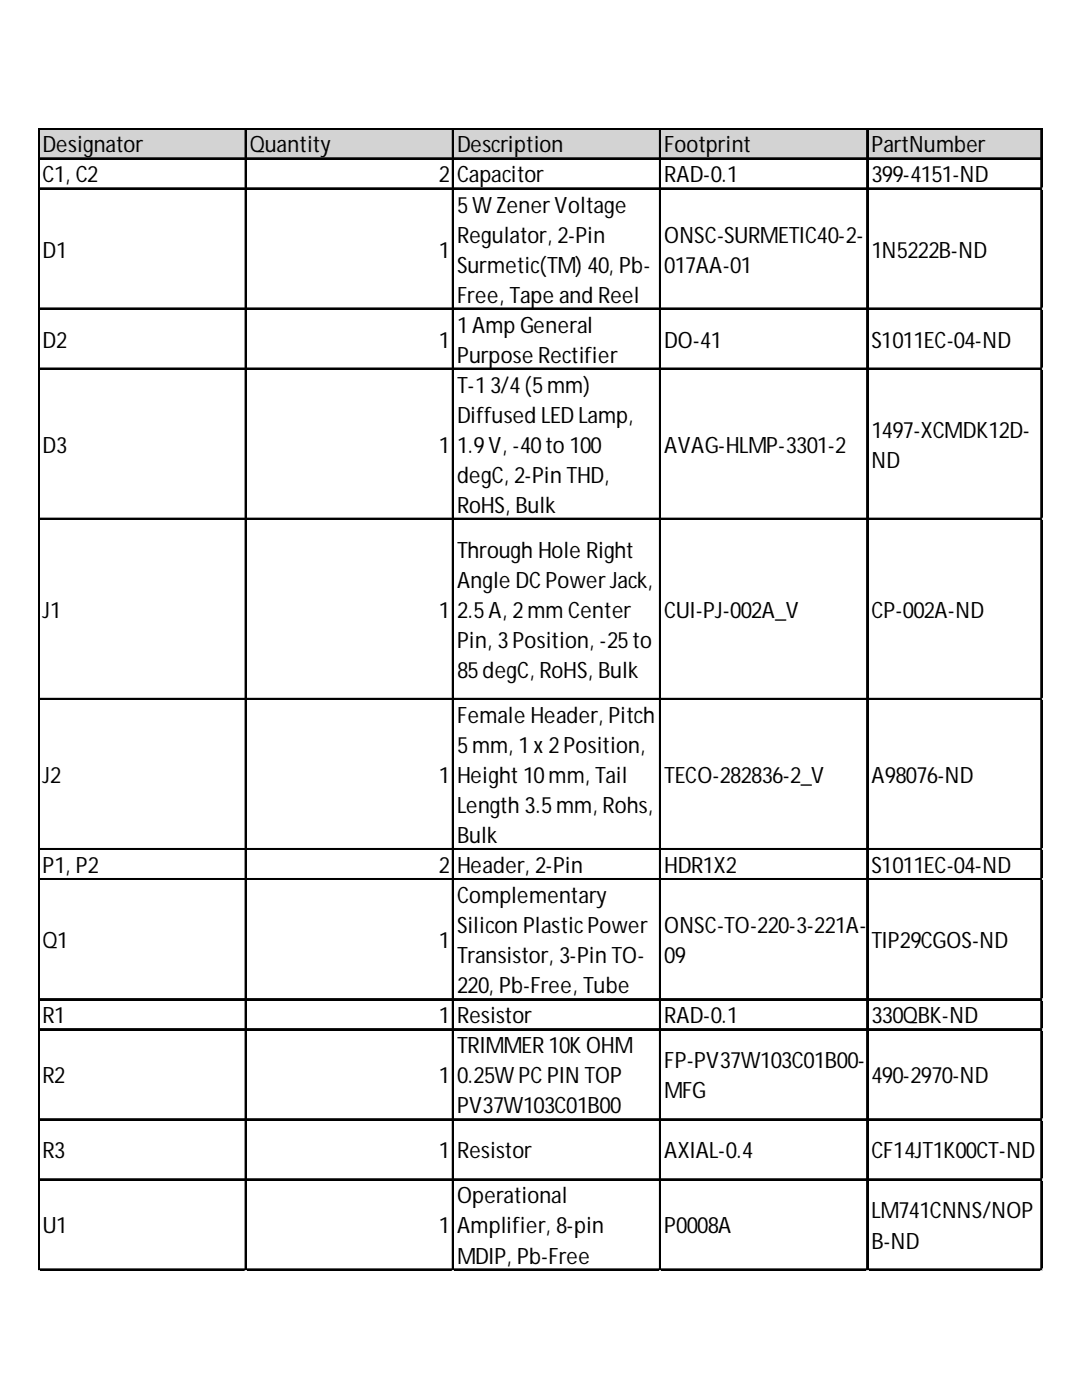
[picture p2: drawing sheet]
<svg xmlns="http://www.w3.org/2000/svg" width="216mm" height="279mm" viewBox="0 0 216 279" stroke-linecap="round" stroke-linejoin="round" font-family="sans-serif">
<defs><g id="words">
<g font-size="4.5">
<text x="8.5" y="30.4">Designator</text>
<text x="49.8" y="30.4">Quantity</text>
<text x="91.2" y="30.4">Description</text>
<text x="132.5" y="30.4">Footprint</text>
<text x="173.9" y="30.4">PartNumber</text>
<text x="8.5" y="36.4">C1, C2</text>
<text x="87.6" y="36.4">2</text>
<text x="91.2" y="36.4">Capacitor</text>
<text x="132.5" y="36.4">RAD-0.1</text>
<text x="173.9" y="36.4">399-4151-ND</text>
<text x="91.2" y="42.4">5WZenerVoltage</text>
<text x="8.5" y="51.4">D1</text>
<text x="87.6" y="51.4">1</text>
<text x="91.2" y="48.4">Regulator, 2-Pin</text>
<text x="132.5" y="48.4">ONSC-SURMETIC40-2-</text>
<text x="173.9" y="51.4">1N5222B-ND</text>
<text x="91.2" y="54.4">Surmetic(TM) 40, Pb-</text>
<text x="132.5" y="54.4">017AA-01</text>
<text x="91.2" y="60.4">Free, Tape and Reel</text>
<text x="8.5" y="69.4">D2</text>
<text x="87.6" y="69.4">1</text>
<text x="91.2" y="66.4">1Amp General</text>
<text x="132.5" y="69.4">DO-41</text>
<text x="173.9" y="69.4">S1011EC-04-ND</text>
<text x="91.2" y="72.4">Purpose Rectifier</text>
<text x="91.2" y="78.4">T-13/4(5mm)</text>
<text x="91.2" y="84.4">Diffused LED Lamp,</text>
<text x="173.9" y="87.4">1497-XCMDK12D-</text>
<text x="8.5" y="90.4">D3</text>
<text x="87.6" y="90.4">1</text>
<text x="91.2" y="90.4">1.9V, -40to 100</text>
<text x="132.5" y="90.4">AVAG-HLMP-3301-2</text>
<text x="173.9" y="93.4">ND</text>
<text x="91.2" y="96.3">degC, 2-Pin THD,</text>
<text x="91.2" y="102.3">RoHS, Bulk</text>
<text x="91.2" y="111.3">Through Hole Right</text>
<text x="91.2" y="117.3">Angle DCPowerJack,</text>
<text x="8.5" y="123.3">J1</text>
<text x="87.6" y="123.3">1</text>
<text x="91.2" y="123.3">2.5A, 2mm Center</text>
<text x="132.5" y="123.3">CUI-PJ-002A_V</text>
<text x="173.9" y="123.3">CP-002A-ND</text>
<text x="91.2" y="129.3">Pin, 3Position, -25to</text>
<text x="91.2" y="135.3">85degC, RoHS, Bulk</text>
<text x="91.2" y="144.3">Female Header, Pitch</text>
<text x="91.2" y="150.3">5mm, 1x2Position,</text>
<text x="8.5" y="156.3">J2</text>
<text x="87.6" y="156.3">1</text>
<text x="91.2" y="156.3">Height10mm, Tail</text>
<text x="132.5" y="156.3">TECO-282836-2_V</text>
<text x="173.9" y="156.3">A98076-ND</text>
<text x="91.2" y="162.3">Length 3.5mm, Rohs,</text>
<text x="91.2" y="168.3">Bulk</text>
<text x="8.5" y="174.3">P1, P2</text>
<text x="87.6" y="174.3">2</text>
<text x="91.2" y="174.3">Header, 2-Pin</text>
<text x="132.5" y="174.3">HDR1X2</text>
<text x="173.9" y="174.3">S1011EC-04-ND</text>
<text x="91.2" y="180.2">Complementary</text>
<text x="8.5" y="189.2">Q1</text>
<text x="87.6" y="189.2">1</text>
<text x="91.2" y="186.2">Silicon PlasticPower</text>
<text x="132.5" y="186.2">ONSC-TO-220-3-221A-</text>
<text x="173.9" y="189.2">TIP29CGOS-ND</text>
<text x="91.2" y="192.2">Transistor, 3-Pin TO-</text>
<text x="132.5" y="192.2">09</text>
<text x="91.2" y="198.2">220, Pb-Free, Tube</text>
<text x="8.5" y="204.2">R1</text>
<text x="87.6" y="204.2">1</text>
<text x="91.2" y="204.2">Resistor</text>
<text x="132.5" y="204.2">RAD-0.1</text>
<text x="173.9" y="204.2">330QBK-ND</text>
<text x="91.2" y="210.2">TRIMMER10KOHM</text>
<text x="132.5" y="213.2">FP-PV37W103C01B00-</text>
<text x="8.5" y="216.2">R2</text>
<text x="87.6" y="216.2">1</text>
<text x="91.2" y="216.2">0.25WPCPIN TOP</text>
<text x="132.5" y="219.2">MFG</text>
<text x="173.9" y="216.2">490-2970-ND</text>
<text x="91.2" y="222.2">PV37W103C01B00</text>
<text x="8.5" y="231.2">R3</text>
<text x="87.6" y="231.2">1</text>
<text x="91.2" y="231.2">Resistor</text>
<text x="132.5" y="231.2">AXIAL-0.4</text>
<text x="173.9" y="231.2">CF14JT1K00CT-ND</text>
<text x="91.2" y="240.2">Operational</text>
<text x="173.9" y="243.2">LM741CNNS/NOP</text>
<text x="8.5" y="246.2">U1</text>
<text x="87.6" y="246.2">1</text>
<text x="91.2" y="246.2">Amplifier, 8-pin</text>
<text x="132.5" y="246.2">P0008A</text>
<text x="173.9" y="249.2">B-ND</text>
<text x="91.2" y="252.2">MDIP, Pb-Free</text>
</g>
</g></defs>
<path d="M7.9 25.8h200.2v6h-200.2z" fill="#d3d3d3"/>
<g fill="none" stroke="#000" stroke-width=".3">
<path d="M7.6 25.6v228M7.8 25.6v228M7.9 25.6h200.1M7.9 25.7h200.1M7.9 31.5h200.1M7.9 31.7h200.1M7.9 37.5h200.1M7.9 37.7h200.1M49 25.9v227.7M49.1 25.9v227.7M90.3 25.9v227.7M90.4 25.9v227.7"/>
<path d="M131.6 25.9v227.7M131.8 25.9v227.7M173 25.9v227.7M173.1 25.9v227.7M207.7 25.9v227.7M207.9 25.9v227.7M7.9 61.5h200.1M7.9 61.7h200.1M7.9 73.5h200.1M7.9 73.6h200.1M7.9 103.5h200.1M7.9 103.6h200.1"/>
<path d="M7.9 139.4h200.1M7.9 139.6h200.1M7.9 169.4h200.1M7.9 169.5h200.1M7.9 175.4h200.1M7.9 175.5h200.1M7.9 199.3h200.1M7.9 199.5h200.1M7.9 205.3h200.1M7.9 205.5h200.1M7.9 223.3h200.1M7.9 223.5h200.1"/>
<path d="M7.9 235.3h200.1M7.9 235.4h200.1M7.9 253.3h200.1M7.9 253.4h200.1"/>
</g>
<path d="M7.6 253.6h.1" fill="none" stroke="#d4d4d4" stroke-width=".3"/>
<path d="M7.6 253.6h.3z" fill="#d4d4d4"/>
<path d="M49 253.6h.1" fill="none" stroke="#d4d4d4" stroke-width=".3"/>
<path d="M49 253.6h.3z" fill="#d4d4d4"/>
<path d="M90.3 253.6h.1" fill="none" stroke="#d4d4d4" stroke-width=".3"/>
<path d="M90.3 253.6h.3z" fill="#d4d4d4"/>
<path d="M131.6 253.6h.1" fill="none" stroke="#d4d4d4" stroke-width=".3"/>
<path d="M131.6 253.6h.3z" fill="#d4d4d4"/>
<path d="M173 253.6h.1" fill="none" stroke="#d4d4d4" stroke-width=".3"/>
<path d="M173 253.6h.3z" fill="#d4d4d4"/>
<path d="M207.7 253.6h.1" fill="none" stroke="#d4d4d4" stroke-width=".3"/>
<path d="M207.7 253.6h.3z" fill="#d4d4d4"/>
<path d="M208 37.5h.1" fill="none" stroke="#d4d4d4" stroke-width=".3"/>
<path d="M208 37.5l.1 .3z" fill="#d4d4d4"/>
<path d="M208 61.5h.1" fill="none" stroke="#d4d4d4" stroke-width=".3"/>
<path d="M208 61.5l.1 .3z" fill="#d4d4d4"/>
<path d="M208 73.5h.1" fill="none" stroke="#d4d4d4" stroke-width=".3"/>
<path d="M208 73.5l.1 .3z" fill="#d4d4d4"/>
<path d="M208 103.5h.1" fill="none" stroke="#d4d4d4" stroke-width=".3"/>
<path d="M208 103.5l.1 .3z" fill="#d4d4d4"/>
<path d="M208 139.4h.1" fill="none" stroke="#d4d4d4" stroke-width=".3"/>
<path d="M208 139.4l.1 .3z" fill="#d4d4d4"/>
<path d="M208 169.4h.1" fill="none" stroke="#d4d4d4" stroke-width=".3"/>
<path d="M208 169.4l.1 .3z" fill="#d4d4d4"/>
<path d="M208 175.4h.1" fill="none" stroke="#d4d4d4" stroke-width=".3"/>
<path d="M208 175.4l.1 .3z" fill="#d4d4d4"/>
<path d="M208 199.3h.1" fill="none" stroke="#d4d4d4" stroke-width=".3"/>
<path d="M208 199.3l.1 .3z" fill="#d4d4d4"/>
<path d="M208 205.3h.1" fill="none" stroke="#d4d4d4" stroke-width=".3"/>
<path d="M208 205.3l.1 .3z" fill="#d4d4d4"/>
<path d="M208 223.3h.1" fill="none" stroke="#d4d4d4" stroke-width=".3"/>
<path d="M208 223.3l.1 .3z" fill="#d4d4d4"/>
<path d="M208 235.3h.1" fill="none" stroke="#d4d4d4" stroke-width=".3"/>
<path d="M208 235.3l.1 .3z" fill="#d4d4d4"/>
<path d="M208 253.3h.1" fill="none" stroke="#d4d4d4" stroke-width=".3"/>
<path d="M208 253.3l.1 .3z" fill="#d4d4d4"/>
<use href="#words"/>
</svg>
